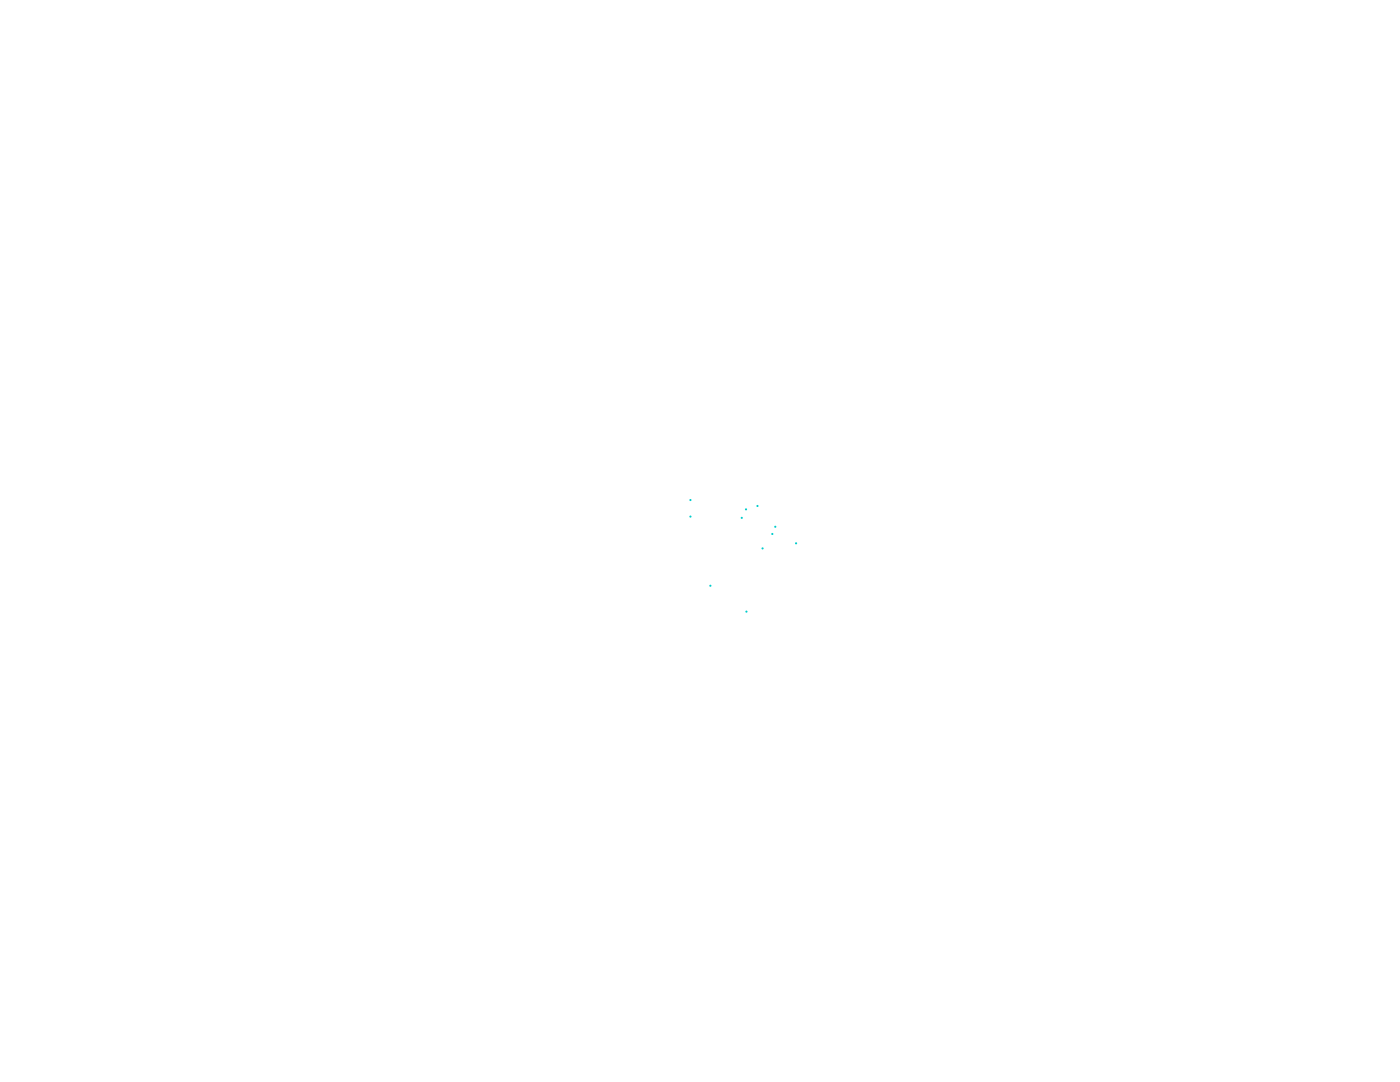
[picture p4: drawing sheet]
<svg xmlns="http://www.w3.org/2000/svg" width="279mm" height="216mm" viewBox="0 0 279 216" stroke-linecap="round" stroke-linejoin="round" font-family="sans-serif">
<g fill="#00cdcc">
<path d="M154.6 104.9h.2l.1 .2-.1 .2h-.2l-.1-.2z"/>
<path d="M137.7 99.6h.2l.1 .2-.1 .2h-.2l-.1-.2z"/>
<path d="M137.7 102.9h.2l.1 .2-.1 .2h-.2l-.1-.2z"/>
<path d="M148.9 121.9h.2l.1 .1-.1 .2h-.2l-.1-.2z"/>
<path d="M158.8 108.2h.2l.1 .2-.1 .2h-.2l-.1-.2z"/>
<path d="M148.8 101.5h.2l.1 .1-.1 .2h-.2l-.1-.2z"/>
<path d="M141.7 116.7h.2l.1 .2-.1 .2h-.2l-.1-.2z"/>
<path d="M154 106.4h.2l.1 .1-.1 .2h-.2l-.1-.2z"/>
<path d="M151.1 100.8h.2l.1 .2-.1 .1h-.2l-.1-.1z"/>
<path d="M147.9 103.1h.2l.1 .2-.1 .2h-.2l-.1-.2z"/>
<path d="M152.1 109.2h.2l.1 .2-.1 .2h-.2l-.1-.2z"/>
</g>
</svg>
